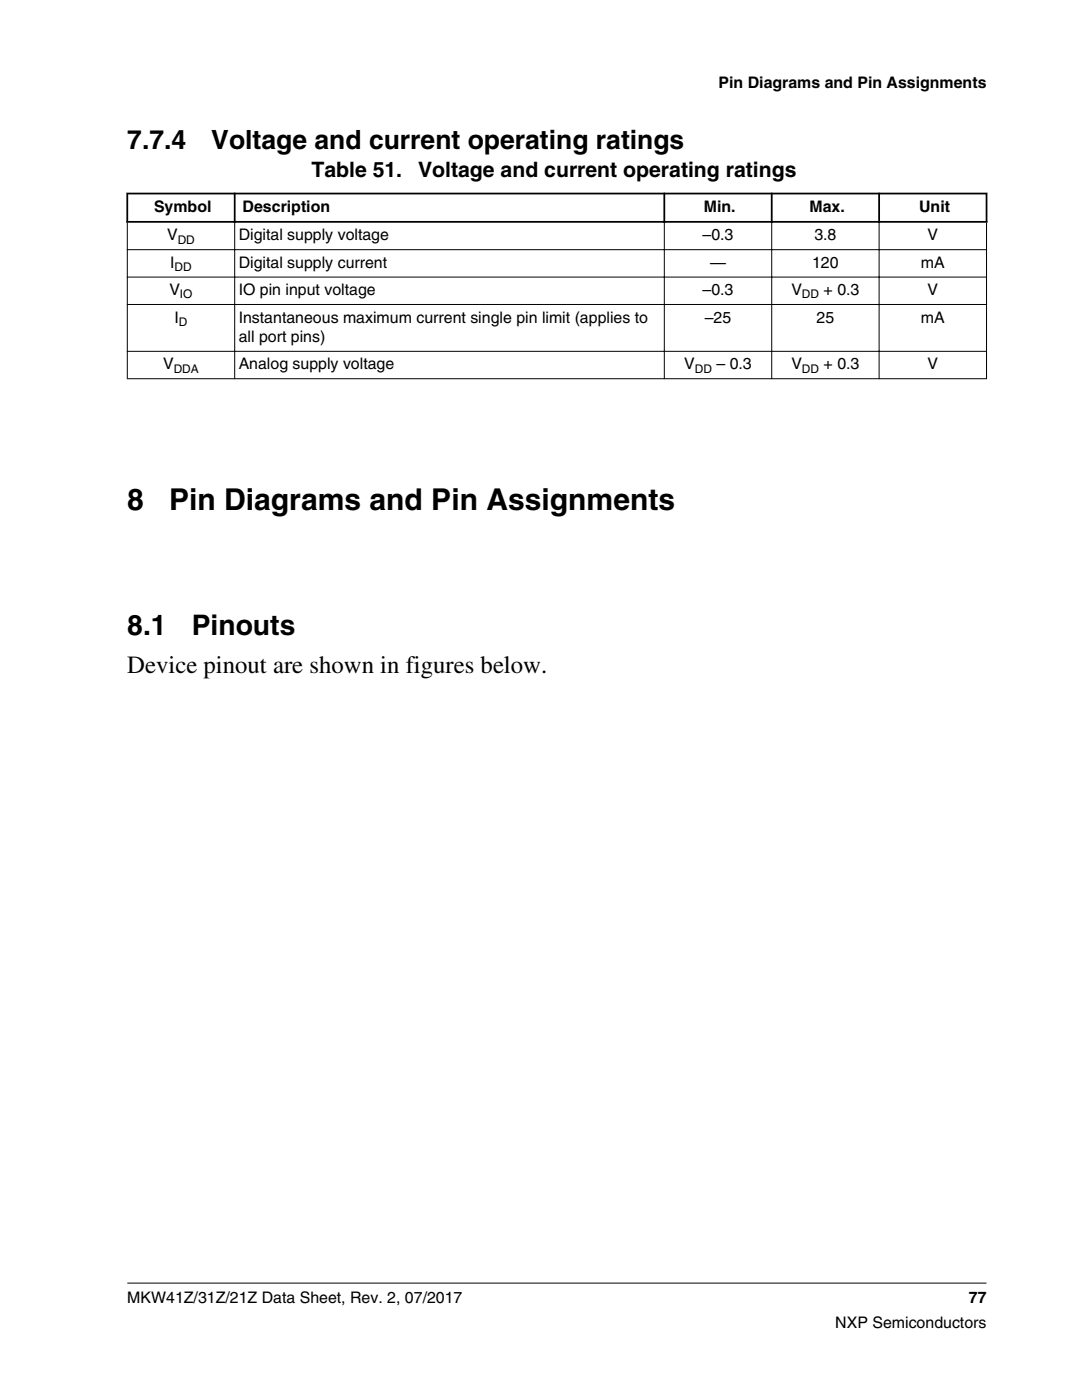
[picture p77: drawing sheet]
<svg xmlns="http://www.w3.org/2000/svg" width="216mm" height="279mm" viewBox="0 0 216 279" stroke-linecap="round" stroke-linejoin="round" font-family="sans-serif">
<defs><g id="words">
<g font-size="6">
<text x="25.4" y="101.7">8</text>
<text x="33.7" y="101.7">Pin Diagrams and Pin Assignments</text>
</g>
<g font-size="5.6">
<text x="25.4" y="126.8">8.1</text>
<text x="38.2" y="126.8">Pinouts</text>
</g>
<g font-size="5.3">
<text x="25.4" y="29.7">7.7.4</text>
<text x="42.2" y="29.7">Voltage and current operating ratings</text>
</g>
<text font-size="4.9" x="25.4" y="134.2">Device pinout are shown in figures below.</text>
<g font-size="4.2">
<text x="62.1" y="35.4">Table 51.</text>
<text x="83.4" y="35.4">Voltage and current operating ratings</text>
</g>
<g font-size="3.2">
<text x="143.4" y="17.5">Pin Diagrams and Pin Assignments</text>
<text x="30.7" y="42.3">Symbol</text>
<text x="33.3" y="48">V</text>
<text x="47.6" y="48">Digital supply voltage</text>
<text x="48.4" y="42.3">Description</text>
<text x="140.2" y="48">–0.3</text>
<text x="140.4" y="42.3">Min.</text>
<text x="161.5" y="42.3">Max.</text>
<text x="162.5" y="48">3.8</text>
<text x="183.4" y="42.3">Unit</text>
<text x="185.1" y="48">V</text>
<text x="34" y="53.4">I</text>
<text x="47.6" y="53.4">Digital supply current</text>
<text x="141.7" y="53.4">—</text>
<text x="162.1" y="53.4">120</text>
<text x="183.8" y="53.4">mA</text>
<text x="33.8" y="58.9">V</text>
<text x="47.6" y="58.9">IO pin input voltage</text>
<text x="140.2" y="58.9">–0.3</text>
<text x="157.9" y="58.9">V</text>
<text x="164.3" y="58.9">+ 0.3</text>
<text x="185.1" y="58.9">V</text>
<text x="34.8" y="64.4">I</text>
<text x="47.6" y="64.4">Instantaneous maximum current single pin limit (applies to</text>
<text x="140.6" y="64.4">–25</text>
<text x="162.9" y="64.4">25</text>
<text x="183.8" y="64.4">mA</text>
<text x="47.6" y="68.3">all port pins)</text>
<text x="32.5" y="73.7">V</text>
<text x="47.6" y="73.7">Analog supply voltage</text>
<text x="136.5" y="73.7">V</text>
<text x="143" y="73.7">– 0.3</text>
<text x="157.9" y="73.7">V</text>
<text x="164.3" y="73.7">+ 0.3</text>
<text x="185.1" y="73.7">V</text>
<text x="25.4" y="260">MKW41Z/31Z/21Z Data Sheet, Rev. 2, 07/2017</text>
<text x="193.3" y="260">77</text>
<text x="166.7" y="265">NXP Semiconductors</text>
</g>
<g font-size="2.4">
<text x="35.5" y="48.6">DD</text>
<text x="34.8" y="54.1">DD</text>
<text x="35.9" y="59.5">IO</text>
<text x="160" y="59.5">DD</text>
<text x="35.7" y="65">D</text>
<text x="34.7" y="74.4">DDA</text>
<text x="138.6" y="74.4">DD</text>
<text x="160" y="74.4">DD</text>
</g>
</g></defs>
<path d="M25.2 38.6h171.8M25.4 38.5v5.9M46.8 38.5v5.9M132.6 38.5v5.9M154 38.5v5.9M175.4 38.5v5.9M196.8 38.5v5.9M25.2 44.3h171.8" fill="none" stroke="#000" stroke-width=".35"/>
<path d="M25.3 49.8h171.6M25.3 55.3h171.6M25.4 44.4v31.3M46.8 44.1v31.6M132.6 44.1v31.6M154 44.1v31.6M175.4 44.1v31.6M196.8 44.4v31.3M25.3 60.8h171.6M25.3 70.1h171.6M25.3 75.6h171.6M25.4 256.1h171.4" fill="none" stroke="#000" stroke-width=".2"/>
<use href="#words"/>
</svg>
